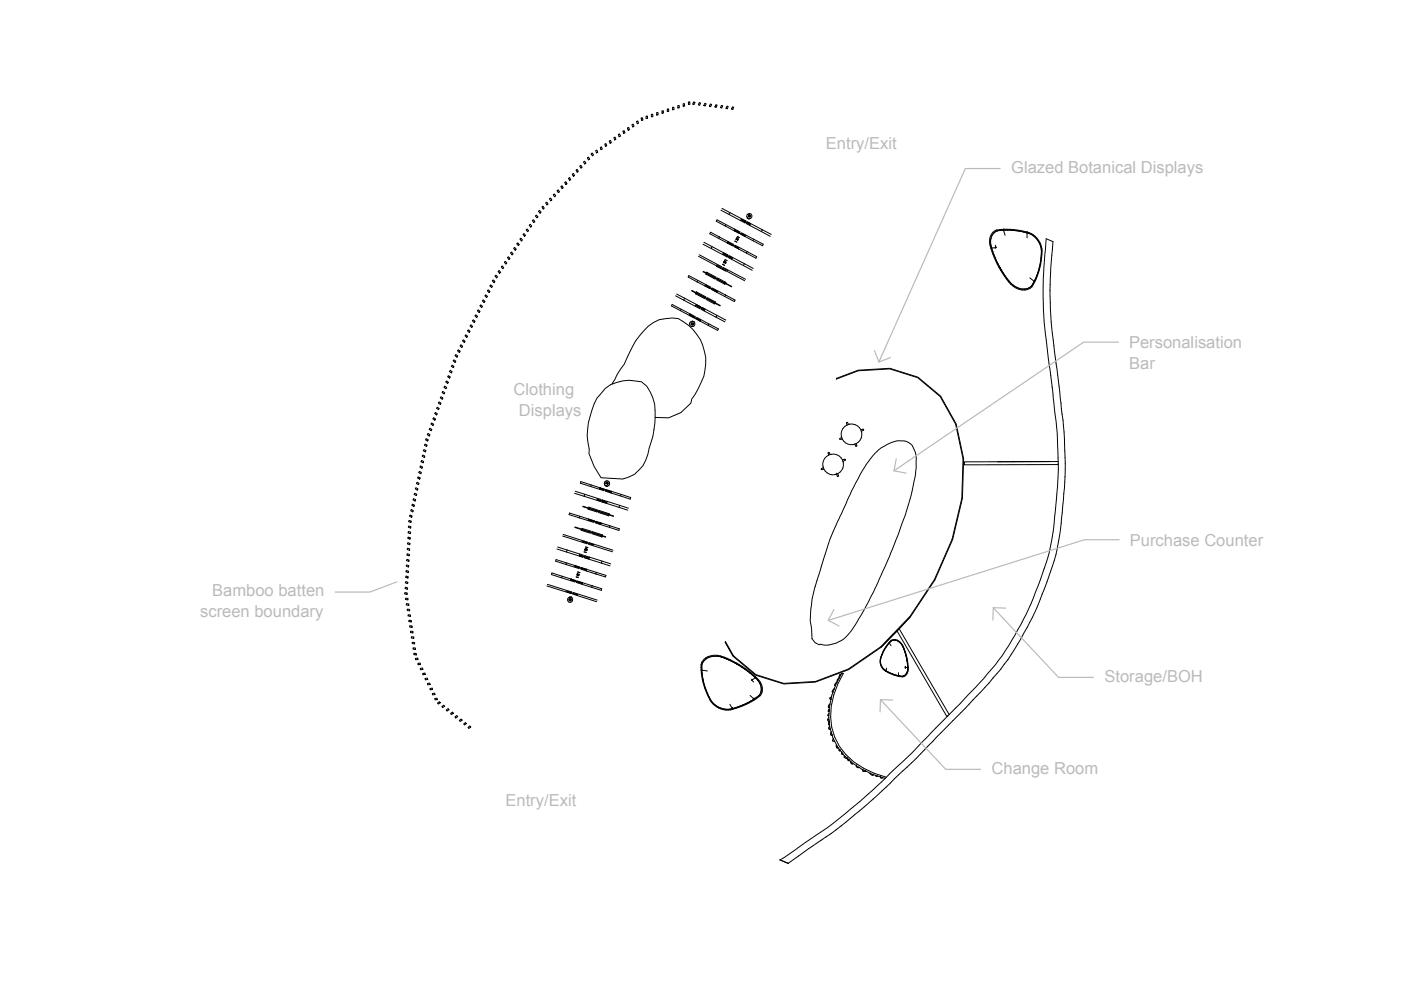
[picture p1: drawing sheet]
<svg xmlns="http://www.w3.org/2000/svg" width="297mm" height="210mm" viewBox="0 0 297 210" stroke-linecap="round" stroke-linejoin="round" font-family="sans-serif">
<defs><g id="words">
<g font-size="3.5" fill="#bababa">
<text x="175.1" y="31.6">Entry/Exit</text>
<text x="214.4" y="36.7">Glazed Botanical Displays</text>
<text x="239.4" y="73.8">Personalisation</text>
<text x="108.9" y="83.8">Clothing</text>
<text x="239.4" y="78.2">Bar</text>
<text x="110" y="88.2">Displays</text>
<text x="239.6" y="115.7">Purchase Counter</text>
<text x="42.4" y="130.8">screen boundary</text>
<text x="45" y="126.4">Bamboo batten</text>
<text x="234.2" y="144.6">Storage/BOH</text>
<text x="210.2" y="164">Change Room</text>
<text x="107.2" y="170.9">Entry/Exit</text>
</g>
</g></defs>
<!-- layer: 0 -->
<g fill="none" stroke="#000" stroke-width=".21">
<path d="M118.9 39.5l.3-.1 .2 .4-.2 .2zM119.7 38.7l.3-.2 .2 .5-.2 .1zM120.5 37.8l.3-.2 .2 .5-.2 .1zM121.3 36.9l.3-.1 .2 .4-.2 .2zM122.1 36.1l.3-.2 .2 .5-.2 .1zM122.9 35.2l.3-.2 .2 .5-.2 .1zM123.7 34.3l.3-.1 .2 .4-.2 .2zM124.5 33.5l.3-.2 .2 .4-.2 .2zM125.3 32.6l.3-.2 .2 .5-.2 .1zM126.3 31.9l.3-.1 .2 .5-.3 .1zM127.3 31.2l.2-.1 .2 .5-.3 .1zM128.2 30.6l.3-.2 .2 .5-.3 .1z"/>
<path d="M129.2 29.9l.2-.1 .2 .5-.2 .1zM130.1 29.2l.3-.1 .2 .5-.3 .1zM131.1 28.5l.3-.1 .2 .5-.3 .1zM132 27.8l.3-.1 .2 .5-.3 .1zM133 27.1l.3-.1 .2 .5-.3 .1zM134 26.4l.2-.1 .2 .5-.2 .1zM134.9 25.7l.3-.1 .2 .5-.3 .1zM135.9 25l.3-.1 .1 .5-.2 .1zM137 24.6h.3v.5h-.3zM138.1 24.2h.3v.6h-.3zM139.2 23.9h.3v.5h-.3zM140.3 23.5h.3l.1 .5h-.3z"/>
<path d="M141.5 23.1h.3v.5h-.3zM142.6 22.7h.3v.5l-.3 .1zM143.7 22.4h.3v.5h-.3zM144.8 22h.3v.5h-.2zM146 21.6h.2l.1 .5h-.3zM147.1 21.6l.3 .1-.2 .5-.3-.1zM148.3 21.7l.2 .2-.2 .4-.2-.1zM149.4 21.9l.3 .1-.2 .5-.3-.1zM150.6 22l.3 .1-.2 .5-.3-.1zM151.8 22.2l.2 .1-.1 .5-.3-.1zM153 22.3l.2 .1-.2 .5-.3-.1zM154.1 22.5l.3 .1-.2 .5-.3-.1z"/>
<path d="M155.3 22.6l.3 .1-.2 .5-.3-.1zM104.4 59.5l.2-.2 .4 .4-.3 .2zM104.9 58.5l.3-.2 .3 .4-.2 .2zM105.6 57.6l.2-.3 .4 .4-.3 .2zM106.3 56.6l.2-.2 .3 .4-.2 .2zM106.9 55.6l.2-.2 .4 .4-.2 .2zM107.6 54.6l.2-.2 .3 .4-.2 .2zM108.2 53.6l.3-.2 .3 .4-.2 .2zM108.9 52.6l.2-.1 .4 .3-.3 .3zM109.5 51.7l.3-.2 .3 .4-.2 .2zM110.2 50.7l.2-.2 .4 .4-.3 .2zM110.9 49.7l.2-.2 .3 .4-.2 .2z"/>
<path d="M111.5 48.7l.2-.2 .4 .4-.2 .2zM112.2 47.7l.2-.2 .3 .4-.2 .2zM112.8 46.8l.3-.2 .3 .4-.2 .2zM113.5 45.8l.2-.2 .4 .4-.3 .2zM114.2 44.8l.2-.2 .3 .4-.2 .2zM114.9 43.9l.2-.2 .3 .5-.2 .1zM115.7 43l.2-.2 .3 .5-.2 .1zM116.5 42.1l.2-.1 .3 .4-.2 .2zM117.3 41.3l.2-.2 .3 .5-.2 .1zM118.1 40.4l.2-.2 .3 .5-.2 .1zM147.8 59.8l-1.9-1.1 .2-.3 3.7 2M147.8 59.8l1.6 .8"/>
<path d="M147.9 59.4l-.1 .4M148.1 54.3l3.9 2.1M148.3 54l4.7 2.6M149 51.8l4.2 2.2M149.1 57.6l.6 .4M149.1 57.5l.7 .4M149.3 51.4l5.1 2.7M149.7 58.2l1.9 1M149.7 58v.1l.1-.1M149.7 58l2 1M149.8 57.9h.1M149.8 57.9l2 1"/>
<path d="M149.9 57.8l-.1 .1M149.9 57.8l2 1M151 52.3l-.2 .4M151.7 58.9l.1 .1M151.8 59h.1M151.8 59l.3 .2M151.9 59.3l1.7 .9M151.9 56.1l1.1 .6M152 56.4l.8 .5M152 56.4h.1M152 59.2l1.7 .9M152 56.4l.9 .5"/>
<path d="M152 59.1l1.7 .9M152 59.1h.1M152.1 59.1h.1M152.1 58.9l1.7 .9M152.4 50.6l-1.9-1 .2-.4 3.7 2M152.4 50.6l1.8 .9M152.5 50.2l-.1 .4M152.8 56.9l.4 .2M152.9 44.6l4.1 2.2M153.1 44.2l5.1 2.7M153.1 57h.1M153.1 57l.7 .5-.7-.4"/>
<path d="M153.2 57.1h.1M153.2 56l.4 .3M153.2 54l.2-.4 .9 .5M153.2 56l.4 .2M153.2 54l.9 .5M153.2 56.8l1.1 .6M153.3 56.7l4.8 2.5M153.5 55.8a.24 .24 0 0 1 .1-.4 .24 .24 0 0 1 .3 .2 .24 .24 0 0 1-.2 .3M153.5 55.7h.1M153.5 55.6h.1M153.6 55.6h.1M153.6 55.6h-.1"/>
<path d="M153.6 55.5v.1M153.6 55.5h.1M153.7 55.5l.1 .1M153.7 55l.4 .3M153.7 55.9h.1M153.7 47.9l-1.8-1 .1-.3 3.8 2M153.7 60l1.5 .7M153.7 47.9l1.9 1M153.8 55.6h.1M153.8 55.5v.1M153.8 55.5h.1M153.8 55.7h.1"/>
<path d="M153.8 55.6v.2M153.8 57.4h.1M153.8 59.8l-.1 .2M153.8 55.6v.1M153.8 55.7v.1M153.8 59.8l.2 .1M153.8 57.4l4.1 2.1M153.9 47.6l-.2 .3M154.1 54.5h.1M154.2 54.2l.4 .3M154.2 54.3l-.1 .2M154.2 51.5l.1 .1"/>
<path d="M154.2 54.2l-.8-.5-.1 .2 .9 .4M154.2 54.2h.1M154.3 51.5h.1M154.3 51.4h.1M154.3 54.1l-.1 .1M154.3 54.1h.1M154.3 51.6l1.1 .5M154.3 51.5v.1M154.3 51.5l1.1 .6M154.4 51.2l-.2 .3M154.4 51.2l1.1 .6M154.4 51.4l1 .6"/>
<path d="M154.4 54.6l.7 .4M154.4 51.4h.1M154.4 51.4l1.1 .6M154.5 54.4l.7 .4-.7-.4M154.6 54.4h.1M154.6 54.3l.7 .3-.2 .4M154.6 54.2l3.2 1.7M154.8 45.1l-.2 .4M155.1 55l2.5 1.3M155.3 52l.5 .2M155.6 52.3l.8 .4M155.6 52.2l.8 .4"/>
<path d="M155.7 48.9h.1M155.7 48.7v.3M155.8 52.2h.1M155.7 52.1l.9 .5M155.7 48.7l.1 .1M155.7 49l1.1 .5M155.7 48.9v.1M155.7 52.1l.8 .4M155.7 48.9l1.1 .6M155.8 48.6l-.1 .1M155.8 48.6l1.1 .6M155.8 52l2.6 1.3"/>
<path d="M155.8 51.1l.4 .3M155.8 48.8h-.1M155.8 48.8l1 .6M155.8 51.1l.4 .2M156 50.8a.24 .24 0 0 1 .2-.3 .24 .24 0 0 1 .3 .2 .24 .24 0 0 1-.2 .3M156.1 50.7h.1M156.2 50.6l-.1 .1M156.2 50.6h.1M156.3 50.6h.1M156.3 50.1l.4 .3M156.3 50.9h.1M156.4 50.6v.1"/>
<path d="M156.4 50.7v.1M156.4 50.7h.1M156.4 50.8l-.1 .1M156.4 52.7l.2 .1M156.4 52.6v.1M156.4 52.6l.2 .1M156.5 52.5l.1 .1v.2M156.5 52.5v.1M156.6 52.8l1.6 .9M156.7 49.4l.4 .2M157 49.6l.8 .5M157 49.6l.8 .4"/>
<path d="M157 46.8l.2-.4 .9 .5M157 46.8l.9 .5M157.1 49.5l.9 .5M157.1 49.6h.1M157.1 49.5l.8 .4M157.2 49.3l4.6 2.5-.1 .3-3.8-2M157.6 56.3l1.9 1M157.8 55.9l-.2 .4M157.8 55.9l1.9 1M157.8 50v.1M157.8 50l.2 .1M157.9 49.9l.1 .1-.1 .1h-.1"/>
<path d="M157.9 49.9h.1M158 47l.4 .3M158 47.1v.2M158.1 47l-1-.4 .9 .5M158.1 47h.1M158.1 46.9v.1M158.1 46.9h.1M158.2 47.4l.7 .4M158.3 47.2l.7 .3v.1l-.7-.3M158.4 47.2h.1M158.4 46.2l.4 .2M158.4 47l.7 .4-.2 .4"/>
<path d="M158.4 53.3l2 1.1-.1 .3-2.1-1M158.4 53.3l-.2 .4M158.4 46.2h.1M158.4 47l3.2 1.7M158.5 46.2l-.1-.6 .6-.3 .3 .1 .1 .3v.4l-.6 .3M158.5 46.2v.1M158.5 46.3h.1M158.6 46.3l.2 .1M158.7 45.9a.24 .24 0 0 1 .1-.3 .24 .24 0 0 1 .3 .1 .24 .24 0 0 1-.2 .3M158.7 45.8v.1M158.7 45.9h.1M158.8 45.7h.1"/>
<path d="M158.8 46.4h.1M158.8 45.7l-.1 .1M158.9 45.7l.1 .2M158.9 47.8l2.5 1.3M158.9 46h.1M159 45.8h.1M159 45.9h.1M159 45.9v.1M159.8 50.7l-.2 .3M161.4 49.1l1.9 1M161.6 48.7l-.2 .4M161.6 48.7l1.9 1"/>
<path d="M210 51v.5M210 51.5l.1 .5M210.1 52l.2 .6M210.2 52.6h.1M210.2 52.6l.1 .1M210.2 52.6h-.1M210.3 52.7l.4 1.3M210.3 52.6v.1M210.4 49.7l-.4 1.3M210.7 54l.6 1.3M211 52.5l-.7 .1M211 52l.2 .5"/>
<path d="M211.2 52.5h.1M211.2 52.5h-.2M211.3 55.3l.3 .6M211.4 48.9a2.46 2.46 0 0 0-1.4 2.1M211.4 48.9v.1M211.4 49l-.7 .4M211.6 55.9l.3 .7M211.9 56.6l.7 1.2zM211.9 48.9l-.5 .1M211.9 48.9h-.5M212.7 48.6a16 16 0 0 1 5 .6M212.7 48.6h-.4a2.44 2.44 0 0 0-2.4 3.3l.2 .7"/>
<path d="M212.7 48.6l.1 .2M212.8 48.8h1.9l2.4 .4M212.8 48.8h.1M212.8 48.8l-.9 .1M212.8 48.8l.3 1.1M213 58.4l.5 .6M213 58.4l-.4-.6 .4 .6M213.5 59a4.1 4.1 0 0 0 4.3 2.2 3.7 3.7 0 0 0 1.8-2.2M213.5 59a4.1 4.1 0 0 0 4.3 2.2l.9-.6M217.1 49.2l.6 .2M217.7 49.2a4.5 4.5 0 0 1 3.1 5.5 14.4 14.4 0 0 1-2 6.1 3.2 3.2 0 0 1-4.5-.5 20.8 20.8 0 0 1-4.2-7.7M217.7 49.4h.1"/>
<path d="M217.7 49.3l.5 .2M217.7 49.2v1.2M218.2 49.5l1.2 .8 .7 .7M218.2 49.5l.8 .5 1.1 1M218.2 49.5h.1M218.3 58.9l1 .8M219.3 59.7l-.6 .9M219.3 59.7l.1 .1M219.3 59.5v.2M219.6 59l-.3 .6M219.8 58.4l-.2 .6M220.1 51l.4 .9"/>
<path d="M220.1 51l.5 .9M220.4 56.6l-.4 1.2M220.4 56.6l-.6 1.8M220.5 51.9a8.9 8.9 0 0 1-.1 4.7M220.6 51.9a8.9 8.9 0 0 1-.2 4.7M95.1 79.6l.4 .3-.2 .3-.4-.3zM95.4 78.5l.5 .3-.2 .3-.4-.3zM95.8 77.4l.5 .3-.2 .2-.4-.3zM96.2 76.3l.5 .3-.2 .2-.4-.3zM96.6 75.2l.5 .3-.2 .2-.4-.3zM97.2 74.2l.4 .3-.2 .2-.4-.3zM97.7 73.1l.4 .3-.2 .3-.4-.4z"/>
<path d="M98.2 72l.4 .4-.2 .2-.3-.4zM98.8 71l.4 .3-.2 .3-.4-.4zM99.3 69.9l.4 .4-.2 .2-.4-.4zM99.8 68.9l.4 .3-.2 .2-.4-.3zM100.4 67.8l.3 .3-.2 .3-.4-.4zM100.7 67l.2-.3 .4 .4-.2 .2zM101.4 65.7l.4 .3-.2 .3-.4-.4zM101.9 64.6l.4 .4-.2 .2-.4-.4zM102.5 63.6l.3 .3-.2 .2-.3-.3zM103 62.5l.4 .4-.2 .2-.4-.4zM103.5 61.5l.4 .3-.2 .2-.4-.3zM103.8 60.6l.2-.2 .4 .3-.2 .3z"/>
<path d="M143.2 62.7l1.8 .9M143.5 62.3l5.1 2.7M144.2 65.9l-1.8-1 .1-.3 3.8 1.9M144.2 65.9l1.9 1M144.4 65.6l-.2 .3M145 63.6l3.3 1.8M145.2 63.2l-.2 .4M146.2 66.8v.1M146.2 66.7v.2M146.2 66.7h.1M146.2 66.9l1.1 .6M146.2 66.9h.1"/>
<path d="M146.2 66.7l.1 .1M146.2 66.9l1.1 .5M146.3 66.5l-.1 .2M146.3 66.5l1.1 .6M146.3 66.7v.1M146.3 66.7l1 .6-1-.5M146.6 68.7h.1M146.6 68.6h.1M146.6 68.7l.1 .1M146.6 61.7l.9 .4M146.7 68.8h.1M146.7 61.6l.9 .4"/>
<path d="M146.7 68.5h.1M146.7 68.5a.24 .24 0 0 0-.2 .3 .24 .24 0 0 0 .3 .1 .24 .24 0 0 0 .2-.3M146.8 68.1a.56 .56 0 0 0-.6 .7 .56 .56 0 0 0 .9 .3 .56 .56 0 0 0 0-.9M146.8 68.1l.2 .1M146.8 68.1l.4 .2-.4-.2M146.8 68.8h.1M146.9 68.8h-.1M146.9 68.8h.1M146.9 68.7v.1M146.9 68.7h.1M147.2 67.3l.4 .2M147.4 64.9l.2-.3 .9 .5"/>
<path d="M147.5 62.1v.2l.1-.1M147.5 62.1l.1 .1M147.5 62.3l1.9 1M147.5 67.6l.8 .4M147.5 67.5l.8 .5M147.6 67.5l.9 .4M147.6 62v.1M147.6 67.5h.1M147.6 62.2l1.9 1M147.6 67.4l.8 .4M147.6 62.1l2 1M147.7 67.3l4.6 2.4-.1 .3-3.8-1.9"/>
<path d="M147.7 61.9l-.1 .1M147.7 61.9l-.1 .2M147.7 61.9l2 1.1M148.3 65.4h.1M148.3 68h.1M148.4 65.2l.3 .2M148.4 67.8l.1 .1-.1 .2-.1-.1M148.4 67.8v.1M148.4 65.3l-.1 .1M148.4 65.2l-.9-.4 .9 .5M148.4 65.2h.1M148.5 65.1h.1"/>
<path d="M148.5 65.1l-.1 .1M148.6 65.6l3.2 1.7M148.7 65.3l.7 .5-.7-.4M148.7 65.4h.1M148.8 65.4h.1M148.8 65.4h-.1M148.8 65.2l.7 .4-.2 .3M148.8 65.2l3.2 1.7M149.4 60.6l.3 .1M149.4 63.1l.5 .2M149.5 63.1h.1M149.5 60.4l-.1 .2"/>
<path d="M149.7 60.7l.9 .5M149.7 63.5l1.7 .9M149.7 60.6l1 .5M149.7 60.6v.1M149.8 63.3l1.7 .9M149.8 60.4l-.1 .2M149.8 60.4l.9 .5M149.8 63.2l1.7 .9M149.9 63.3h.1M149.9 63.1l1.7 .9M150.3 68.7l-.2 .3M150.5 61.1l.4 .2"/>
<path d="M150.8 61.3l.8 .5M150.9 61.2l1.1 .6M150.9 61.3h.1M150.9 61.2l.9 .5M151 61.1l2.8 1.5M151.4 64.4l.1 .1M151.5 64.2l-.1 .2M151.5 64.2l1.2 .7M151.5 64.1l1.2 .7M151.6 61.8h.2M151.6 64l-.1 .1M151.6 64l.2 .1"/>
<path d="M151.6 61.7v.1M151.6 61.7l.2 .1M151.7 61.6h.1M151.7 61.8l.3 .2M151.8 61.8l.2 .1M151.8 67.3l1.9 .9M151.8 61.7v.1M151.8 61.7l.3 .1-.1 .1M152 62l3.7 1.9 .2-.3-2.1-1M152 61.9v.1M152 66.9l-.2 .4M152 66.9l1.9 1"/>
<path d="M153.6 60.2l.1 .1M153.7 60.1l-.1 .1M153.7 60.1l1.4 .7M153.8 62.6l-.1 .3M218.7 60.6h.1M88.9 99.9l.5 .3-.2 .2-.4-.2zM89.1 98.8l.5 .2-.1 .3-.5-.3zM89.4 97.6l.4 .3-.1 .2-.5-.2zM89.6 96.5l.5 .2-.2 .3-.4-.3zM89.9 95.3l.4 .3-.1 .2-.5-.2zM90.1 94.2l.5 .2-.2 .3-.4-.3zM90.4 93l.4 .2-.1 .3-.5-.2z"/>
<path d="M90.7 91.9l.5 .3-.2 .2-.4-.3zM91.2 90.8l.4 .3-.2 .2-.4-.3zM91.5 89.7l.5 .3-.2 .2-.4-.3zM91.9 88.5l.5 .3-.2 .3-.4-.3zM92.3 87.4l.4 .3-.1 .3-.5-.3zM92.7 86.3l.4 .3-.1 .3-.5-.3zM93.1 85.2l.4 .3-.1 .3-.5-.3zM93.5 84.1l.4 .3-.1 .2-.5-.3zM93.9 83l.4 .3-.2 .2-.4-.3zM94.3 81.9l.4 .3-.2 .2-.4-.3zM94.7 80.8l.4 .3-.2 .2-.4-.3zM128.3 82.3a8.9 8.9 0 0 1 7.7-1.4l1.1 1a10.3 10.3 0 0 1 1.7 7.9 33.4 33.4 0 0 1-2.5 8.9 6.3 6.3 0 0 1-4.3 2.9l-4.6-.3-1.5-2.4-1-2.8v-.8a15.2 15.2 0 0 1 1.7-10.9z"/>
<path d="M129.8 81.4l1.1-2 1.5-2.2 .5-1.3a16 16 0 0 1 5.6-7.5 8.9 8.9 0 0 1 5.3-.9 10.3 10.3 0 0 1 4.3 14.7l-1.4 2.4-.2 .9-2.2 2-2.5 1.1-2.9-.1M174.6 99.1l-.5 .4 .6-.1M176 96.4l-.4-.5 .1 .6M177.4 80.2l4.5-1.7 6.8-.4 5.9 1.9 4.8 4 3.3 5.9 1.6 7.4-.2 8.3-2.1 8.8-3.8 8.6-5.2 7.8-6.2 6.4-6.9 4.8-7 2.6-6.7 .4-6-1.8-4.8-4.1-1.7-2.9 .1-.2 1.7 3 4.8 4 5.9 1.9 6.7-.4 7-2.7 6.8-4.7 6.2-6.4 5.2-7.8 3.8-8.6 2-8.7 .3-8.3-1.6-7.4-3.3-5.8-4.7-4-5.9-1.9-6.7 .4-4.7 1.8zM178.5 92.8l-.5 .3h.6M178.6 97.5h.6l-.5 .3M179.9 90l-.4-.5 .1 .6M181.2 94.1v.1M181.5 94.1l.1 .5-.4-.4M182.5 91.1h.6l-.5 .3M185.4 96.2a9.3 9.3 0 0 1 5.3-2.7 2.95 2.95 0 0 1 3.4 2.5 22.8 22.8 0 0 1-1 9.2 121 121 0 0 1-12.2 28 6.8 6.8 0 0 1-6.5 3.5l-.4-.1-.3 .1-.9-.4-.6-.9-.1-2.1a17.6 17.6 0 0 1 .2-6.9l.9-3.3a81.7 81.7 0 0 1 5-13.7 68.1 68.1 0 0 1 6.4-12.2zM222.6 97.9h-11.1"/>
<path d="M224.4 97.9h-19.9v.7l19.9-.1M86.2 119.8l.5 .1-.1 .3-.5-.2zM86.3 118.6l.5 .2-.1 .2-.5-.1zM86.3 117.4l.5 .2-.1 .2-.5-.1zM86.4 116.2l.5 .2-.1 .3-.5-.2zM86.5 115l.5 .2-.1 .3-.5-.2zM86.5 113.9l.5 .1-.1 .3-.5-.2zM86.6 112.7l.5 .1-.1 .3-.5-.1zM86.7 111.5l.5 .2-.2 .3-.4-.2zM86.7 110.3l.5 .2-.1 .3-.5-.2zM87 109.2l.4 .2-.1 .3-.5-.3zM87.2 108l.5 .3-.2 .2-.4-.2z"/>
<path d="M87.4 106.9l.5 .2-.1 .3-.5-.3zM87.7 105.7l.4 .2-.1 .3-.4-.2zM87.9 104.6l.5 .2-.1 .3-.5-.3zM88.2 103.4l.4 .2-.1 .3-.5-.2zM88.4 102.2l.5 .3-.2 .3-.4-.3zM88.7 101.1l.4 .2-.1 .3-.5-.2zM118.1 116.4l2 .6M118.2 116l2 .6M119.3 113.7l5.2 1.6M119.4 113.3l5.2 1.7M120 119.7l2.8 .9M120.1 119.3l-2.2-.7-.1 .4 2.2 .7"/>
<path d="M120.1 119.3l-.1 .4M120.1 119.3l1.8 .6M120.1 117l3.5 1.1M120.2 116.6l-.1 .4M120.2 116.6l2.7 .9M121.8 104.6l2.1 .6M121.9 111.8l3.4 1.1M121.9 111.7l1.5 .5M121.9 119.9v.2h.1M121.9 119.9l.1 .1M121.9 120h.1M122 104.2l2 .6"/>
<path d="M122.8 109.8l-2.1-.7 .1-.3 4 1.3M122.8 109.8l3.1 1M122.9 109.5l-.1 .3M122.9 117.5l-.1 .4 .8 .2M122.9 117.5l.8 .2M123.2 112.4l.1 .1M123.3 112.5l1.9 .6M123.3 112l.2 .1M123.4 114.8l.4 .1M123.4 112.3l-.1 .2M123.4 112.2l1.9 .6M123.5 112.1l-.1 .1"/>
<path d="M123.5 112.1l1.8 .5M123.5 117.9h.1M123.5 117.9l.5 .2M123.5 107.4l3.2 1M123.6 107.3l1.2 .4M123.7 117.9l-.8-.2 .7 .3M123.8 114.9l.8 .1M123.8 114.9l.7 .3M123.8 114.9h.1M123.8 117l.5 .1-.5-.1M123.9 118.2l5.4 1.8M123.9 105.2l3.4 1.1"/>
<path d="M123.9 118.2h.1M123.9 118.1h.1M123.9 118.1v.1M123.9 118l1 .4-1-.3M124 117.8h.1M124 104.8l3.5 1.1M124 117.8v.2M124 104.8l-.1 .4M124 117.8l1 .3M124.1 116.5v.1M124.1 116.6h.1M124.1 116.5h.1"/>
<path d="M124.1 116.6l.1 .1M124.1 116.3h.1M124.1 116.3a.24 .24 0 0 0-.1 .4 .24 .24 0 0 0 .3 .1 .24 .24 0 0 0 .1-.4M124.2 116.7h.1M124.3 116.7h.1M124.3 116.6h.1M124.4 116.6l-.1 .1M124.4 116.6h.1M124.4 116.5v.1M124.4 116.5h.1M124.4 115.1h.1M124.4 115.1l.5 .1"/>
<path d="M124.6 108h.2M124.6 116.1l-.4-.1 .4 .1M124.7 110.2l.3 .1M124.7 115.4l5.2 1.6M124.8 110.1l-.1 .1M124.8 110.1l.2 .1M124.8 107.5l.1 .1M124.8 108l1.8 .6M124.8 110.1h.1M124.8 110.1h.2M124.8 107.8v.2M124.8 115.2l1 .3"/>
<path d="M124.8 115.1l1 .4M124.8 107.7l1.9 .6M124.9 115l5.1 1.7M124.9 107.6l-.1 .1M124.9 107.6l1.9 .5M125 110.3l1 .3M125 118.1l4.5 1.5M125 110.3h.1M125 118.1l-.2 .4-.9-.3M125 110.2v.1M125 110.2h.1M125.1 110.3h.1"/>
<path d="M125.1 110.2l.9 .3M125.2 112.8h.1M125.2 112.8l.4 .2M125.2 110.2h-.2M125.2 110.2h-.1M125.2 110.2l.8 .2M125.3 102.8l-.1 .4M125.5 113.1l2 .7M125.5 113l2.1 .7M125.5 112.9h.1M125.5 112.9l2.1 .6M125.6 113h.1"/>
<path d="M125.6 112.7l2.1 .7M125.8 115.5l.1 .1M125.9 110.5h.1M125.9 110.5l.5 .2M126.2 110.9l1 .3M126.2 110.7l1 .3M126.3 110.6l1 .3M126.3 110.5l1 .3M126.6 108.4h.1M126.6 108.3l.4 .2M126.7 105.7l-.1 .4 .7 .2M126.9 108.7l2.1 .6"/>
<path d="M126.9 108.4h.1M126.9 108.5l2.1 .7M127 108.4l2.1 .7M127 108.5h.1M127 108.2l2.1 .7M127.1 103.6l1 .3M127.2 103.4l-4-1.3-.2 .4 5 1.5M127.2 103.4l.1 .1M127.2 111.2l4 1.3 .1-.4-2-.6M127.2 103.6l.9 .3M127.3 103.6h-.1M127.3 106.1h.1"/>
<path d="M127.3 110.8l-.1 .4M127.3 103.5l.9 .3M127.3 110.8l.2 .1M127.3 103.4h-.1v.2M127.3 103.4v.1M127.3 103.4l.9 .3M127.3 106.1l.5 .1M127.4 106.1l-.8-.2 .8 .3M127.5 110.9v.2M127.5 110.9l1.8 .6M127.6 113.7h.1M127.6 106.4l5.5 1.8"/>
<path d="M127.6 113.7l-.1 .1M127.6 106.4h.1M127.6 113.5l.1-.1v.2M127.6 113.5l.1 .1M127.6 119l-.1 .4M127.6 106.3h.1M127.7 113.7l-.2 .1M127.7 106.3l-.1 .1M127.7 113.7l.7 .2M127.7 113.6l.7 .2M127.7 106h.1M127.7 106v.2l1 .3-1-.2"/>
<path d="M127.7 106l3.7 1.2M128 103.8h.1M128 103.8l.5 .1M128.3 102.9l.5 .2zM128.3 102.9a.57 .57 0 0 1 0-.9 .57 .57 0 0 1 .9 .3 .57 .57 0 0 1-.5 .7M128.3 102.9l.1 .1M128.3 104.1l1.3 .4M128.4 104l1.1 .4M128.4 103.9l1.1 .4M128.4 103.9l1.1 .3M128.4 103.8l1.2 .3M128.5 102.6a.24 .24 0 0 1 .1-.3 .24 .24 0 0 1 .3 .1 .24 .24 0 0 1-.1 .3"/>
<path d="M128.5 102.6h.1M128.5 103h.1M128.5 102.5h.1M128.6 102.5h.1M128.6 102.4v.1M128.6 102.4h.1M128.7 102.3h.1M128.7 106.3l-.1 .4-1-.3M128.7 102.4l.1 .1M128.7 102.3l.1 .1M128.8 102.4h.1M128.8 102.7h.1"/>
<path d="M128.8 102.5h.1M128.8 102.5v.1M128.8 102.4v.1M129 109.2v.1M129 109.2h.1M129.1 109.1v-.2v.2M129.1 109.1h.1M129.1 109.2l-.1 .1M129.1 109.2l1 .3M129.1 109.1l1 .3M129.3 111.5l-.1 .3M129.5 104.4h.1"/>
<path d="M129.5 104.3v.1M129.5 104.3h.1M129.5 104.2h.1M129.6 104.1v.3M129.6 104.5l4 1.3 .1-.3-2-.7M129.6 104.1l-.1 .1M129.6 104.4v.1M129.7 104.2l2 .6M131.4 107.2l-.2 .4M131.4 107.2l1.8 .5M131.7 104.8l-.1 .4M177.3 100.5h.1"/>
<path d="M177.6 100.4l.1 .6-.4-.5M85.8 125.7h.5v.3l-.5-.1zM86 124.5l.5 .2-.2 .2-.4-.1zM86 126.8l.5 .1v.3l-.5-.1zM86 123.3l.5 .2-.1 .2-.5-.1zM86.1 122.1l.5 .2-.1 .3-.5-.2zM86.2 121l.4 .1-.1 .3-.5-.2zM86.2 128h.5v.3h-.6zM86.3 129.1l.6 .1-.1 .3-.5-.1zM86.5 130.3l.5 .1v.3l-.5-.1zM86.7 131.5l.5 .1v.3l-.5-.1zM86.9 132.7h.5v.3h-.5z"/>
<path d="M87.1 133.8l.5 .1-.1 .3-.5-.1zM87.2 135l.5 .1v.2h-.5zM87.4 136.2h.5v.3l-.5-.1zM87.6 137.3l.5 .1v.3l-.5-.1zM87.8 138.5l.5 .1v.3l-.6-.1zM88.1 139.6l.5-.1v.3l-.5 .1zM116 124.2l5.1 1.7M116.1 123.9l5.1 1.6M119.2 122.2l-.1 .3M120 125.4l.5 .1M120.7 127.1l.1 .2M120.7 127.1h.1"/>
<path d="M120.7 127.1v.1M120.8 127a.24 .24 0 0 0-.1 .3 .24 .24 0 0 0 .3 .1 .24 .24 0 0 0 .1-.4M120.8 127l-.1 .1M120.8 127.2v.1M120.8 126.9v.1M120.8 127.3h.1M120.9 126.6l-.4 .1-.2 .3 .2 .6h.7l.2-.6-.2-.3M120.9 126.6l.3 .1M121 127.3h.1M121 127.1h.1M121 127.2h.1M121 122.9l1 .3-.9-.2"/>
<path d="M121 127.2v.1M121 127.2l-.1 .1M121 122.8l-4-1.3-.1 .3 5 1.6M121 122.8h.1M121.1 127h.1M121.1 125.7h.1M121.1 125.7l.4 .1M121.1 122.9v.1M121.1 126.7h.1M121.1 122.8l.9 .3M121.2 125.7h.1M121.2 122.8h-.2v.1l.1 .1"/>
<path d="M121.2 122.8h-.1M121.2 125.7l-.8-.2 .8 .3M121.4 125.9l5.1 1.7M121.4 125.8l1 .3M121.5 125.7l.9 .4M121.5 125.6l5.1 1.6M121.9 120.1l1 .3M121.9 123.2h.1M121.9 123.1l.5 .2M122 120.1l.9 .3M122 120.1h.1M122 120l.9 .2"/>
<path d="M122.1 126l.3 .1M122.2 122.3l.4 .2M122.2 123.5l1.2 .4M122.2 123.3l1.2 .4M122.3 123.2l1.1 .4M122.3 123.2l1.1 .3M122.4 121.8v.1M122.4 121.9h.1M122.4 121.8h.1M122.4 121.9l.1 .1M122.4 126.1h.1M122.5 121.8h.1"/>
<path d="M122.5 121.7a.24 .24 0 0 0-.2 .3 .24 .24 0 0 0 .4 .1 .24 .24 0 0 0 .1-.3M122.5 122h.1M122.6 122h.1M122.7 121.9l-.1 .1M122.7 121.9h.1M122.8 121.7v.1M122.8 120.3h.1M122.8 120.3l.5 .1M122.9 121.4l-.4-.1 .4 .1M123.1 120.7l1.2 .4M123.1 120.5l1.2 .4M123.2 120.5l1.1 .3"/>
<path d="M123.2 120.4l1.1 .3M123.2 120.3l1.1 .4M123.4 123.7h.1M123.4 123.6h.1M123.4 123.5l.1 .2M123.4 123.5v.1M123.5 123.7l-.1 .2M123.5 123.6l4.1 1.2-.1 .4-4.1-1.3M124.3 120.9h.1M124.3 120.8v.1M124.3 120.8h.1M124.3 120.7h.1"/>
<path d="M124.4 120.9l-.1 .2M124.4 120.7l4.1 1.3-.1 .3-4.1-1.2M124.4 120.7v.2M125.5 124.2l-.1 .3M126.4 121.4l-.1 .3M153.5 139.5l2 .9 1.8 1.1-1.8-1.1zM186.7 139.9l.1 1.1zM187 138.9l-.3 1zM187.5 137.8l-.5 1.1zM188.5 136.4l-1 1.4M188.5 136.4l-1 1.5M188.5 136.3h.1"/>
<path d="M188.5 136.3v.1M188.5 136.3l.4 .6M189 135.9h.1M189 135.9l-.5 .4M189.9 135.7a1.28 1.28 0 0 0-1.4 .7M189.9 135.7l-.9 .2M189.9 135.7l.6 .3 .6 .5 .5 1.1-.5-1.1-.6-.5zM190.2 133.8l10.6 18.1 .1-.1M190.7 133.3l10.5 18.2M191.6 137.6l.5 1.5zM192.2 139.5l-.1-.4 .1 .4M192.2 139.5l.1 .4-.1-.4"/>
<path d="M192.3 139.9l.1 .8zM193 130.8l-6.2 6.4M88.6 140.7l.5-.1v.3l-.5 .1zM89.1 141.7l.5-.1v.3l-.5 .1zM89.6 142.8l.5-.1 .1 .3-.6 .1zM90.1 143.9l.5-.1 .1 .2-.5 .2zM90.6 144.9l.5-.1 .1 .3-.5 .1zM91.2 146l.5-.1v.3l-.5 .1zM91.7 147.1l.5-.1v.2l-.5 .1zM92.2 148.1l.5-.1v.3l-.5 .1zM92.8 149.1l.4-.3 .2 .2-.5 .3zM93.7 149.8l.4-.3 .2 .2-.5 .3z"/>
<path d="M94.6 150.5l.4-.3 .2 .3-.4 .3zM95.5 151.3l.4-.3 .2 .2-.4 .3zM96.4 152l.5-.3 .1 .2-.4 .4zM97.4 152.7l.4-.3 .2 .3-.5 .3zM98.3 153.5l.4-.3 .2 .2-.4 .3zM99.2 154.2l.4-.3 .2 .3-.4 .3zM148.6 142.1h.2M148.8 141h.1M148.8 142.2l.3 1.8M148.8 142.1h.1M148.8 141a3.1 3.1 0 0 1 4-1.7l.7 .2a3.5 3.5 0 0 0-4.5 1l-.2 .5v1.1M148.8 141v1.1"/>
<path d="M148.8 142.2l.1 1.2M148.8 142.1v.1M148.8 142.1l1.2 .2M149 144l.8 2.5M149.1 144l.7 2.5M149.8 146.5l.3 .6M150 147.1l.9 1.6M150.1 147.1l.8 1.6M150.9 148.7l1.5 1.3M150.9 148.7l.7 .7 .8 .6M152.4 150l1.4 .4h1M152.4 150l1 .3 .9 .1"/>
<path d="M154.7 149.3l.6 .9M154.8 150.4h.1M155.3 150.2h.1M155.3 150.2l-.5 .2M155.3 150.2l.1 .2M156 150l-.7 .2M156 150.1l-.7 .1M157.1 149.6l1.6-.7zM157.1 149.6l-1.1 .5M157.3 141.5l1.2 .8M158.5 142.3l1.1 .9M159 147.5l1 .9"/>
<path d="M159.2 148.7l-.5 .2 .5-.2M159.4 144.2h.1M159.4 144.2l.4 .4M159.6 144.1l-.2 .1M159.6 143.2l1 .9M159.6 143.2l.5 .4M159.6 148.4l.3-.2-.2 .2M159.7 148.4l-.5 .3M159.9 148.2h.1M160 148.4a16.5 16.5 0 0 1-4.6 2M160.1 148.1l-.2 .1 .2-.1M160.2 143.7l.4 .4"/>
<path d="M160.2 143.7l-.6 .4M160.2 143.7h.1M160.3 143.6a2.63 2.63 0 0 1 .5 4.2l-.8 .6M160.3 143.6a19.3 19.3 0 0 0-8.2-4.7 2.76 2.76 0 0 0-3.5 3.2 14.3 14.3 0 0 0 2.5 7.1 4.3 4.3 0 0 0 4.3 1.2M160.3 143.6l-.1 .1M160.6 144.1h.1M160.9 144.5l-.3-.4 .5 .9M161 147.4l-.9 .7M161 147.4h.1M161.1 145l.3 .8M161.3 146.7l-.3 .7M161.4 146.7l-.4 .7"/>
<path d="M161.4 145.8v.9M161.4 146.2l-.1 .5M175.5 152.5l.1 .5h.2M175.5 152.5h.3M175.5 152.5h.1M175.7 151.8l.1 .7M175.8 151.3l-.3 .4 .2 .1M175.8 151.3l-.1 .5M175.8 152.5v.5M175.8 153h.1M175.8 150.8h.1M175.8 153v.2"/>
<path d="M175.8 150.8v.5M175.8 150.5l-.2 .3h.2M175.8 150.5v.3M175.8 153.2h-.1v.5l.2-.1M175.8 153.2h.1M175.8 150v.5M175.8 153.2l.1 .4M175.9 153.6v.4M175.9 154h.1M175.9 154l-.2 .4 .1 .3 .2-.2M175.9 154l.1 .5M176 149.3a.47 .47 0 0 0-.3 .7h.1"/>
<path d="M176 149.3l-.2 .7M176 154.5l.2 .8M176.2 148.3h.1M176.2 155.3h.1M176.2 155.3l-.1 .5 .3 .1M176.2 155.3l.2 .6M176.3 147.7l-.4 .5 .3 .1M176.3 147.7h.1M176.3 147.7l-.3 1.6M176.4 155.9h.1M176.4 155.9l.3 .8M176.6 146.8l-.3 .9"/>
<path d="M176.7 156.7l-.1 .4 .4 .1M176.7 156.7l1 1.8M176.9 146.1l-.4 .5 .1 .2M176.9 146.1h.1M176.9 146.1l-.3 .7M177.2 145.3l-.3 .8M177.4 158a.33 .33 0 0 0-.1 .4 .33 .33 0 0 0 .4 .1M177.4 144.7h.1M177.4 144.7l-.5 .6h.3M177.4 144.7l-.2 .6M177.7 158.5l.3 .4M177.9 143.8l-.5 .9"/>
<path d="M177.9 158.9h.1M177.9 158.9l.1 .3h.2M177.9 143.8l-.4 .4 .2 .1M178 158.9l.2 .3M178 143.6l-.1 .2M178.1 143l-.2 .5 .1 .1M178.1 143h.1M178.2 143l.1 .1M178.2 159.2h.1M178.2 159.2l.3 .3M178.3 143.1l.1-.3h.4a15.1 15.1 0 0 0-1.8 13.5 15.2 15.2 0 0 0 10.9 8.5M178.3 143.1l-.3 .5"/>
<path d="M178.5 159.6v.3h.2M178.5 159.5h.1M178.5 159.5l.2 .4M178.7 159.9l.5 .5M186.8 141l.8 1.1zM187.6 142.1h.1M187.8 142.2l-.2-.1 .2 .1M187.8 142.2h.1M187.8 142.2v.1M187.9 142.3l.6 .3zM188 141.7l-.2 .5M188.5 142.6l.3 .1-.3-.1"/>
<path d="M188.8 142.7l.3 .2-.3-.2M189.1 142.9l1 .3zM190.1 143.2l.6 .1M190.1 143.2l.4 .1M190.5 142.6v.7M190.5 143.3h.1M190.5 143.3h.2M190.5 143.3v.1M190.7 143.3l.6 .1 .6-.3-.6 .3zM191.3 143.4h.1M191.9 141.5h.1M191.9 141.5v.3"/>
<path d="M192 141.5h.1M192.1 141.5l.4 .1M192.4 140.7v.4v-.4M192.4 142.2l.1-.3-.1 .3M192.4 142.2l-.5 .9 .4-.6M192.5 141.5l-.1-.4 .1 .4M192.5 141.6h.1M192.5 141.9h.1M192.5 141.5v.4M192.6 141.6a1.53 1.53 0 0 1-.5 1.6 1.53 1.53 0 0 1-1.7 .2l-1.3-.4-1.3-.7M192.6 141.6l-.2-1.7a8.5 8.5 0 0 0-1.6-3.8 1.57 1.57 0 0 0-2.6 .5l-.8 1.2a3.8 3.8 0 0 0-.6 3.5l.6 .7 .4 .3M179 160.5l.4 .3h.2"/>
<path d="M179 160.5h.1M179.2 160.4l.6 .5M179.2 160.4l-.2 .1M179.6 160.7h.1M179.8 160.9l-.2 .1 .3 .3 .2-.1M179.8 160.9h.1M179.8 160.9l.3 .3M180.1 161.2h.1M180.1 161.2l.3 .3M180.4 161.5h.1M180.4 161.5l.5 .4M180.4 161.5l.1 .4"/>
<path d="M180.5 161.9h.1M180.9 161.9h-.4M180.9 161.9l.7 .4M181.6 162.3l.1 .4h.5M181.6 162.3h.1M181.6 162.3l.6 .4M182.2 162.7l.8 .5M183 163.2l.1 .4 .4-.1M183 163.2l.5 .3M183.5 163.5h.1M183.5 163.5l1 .4M184.5 163.9l.4 .5"/>
<path d="M184.5 163.9l.7 .3M184.9 164.4h.1M185.2 164.2l-.3 .2M185.2 164.2l.5 .2M185.7 164.4l.2 .2 .2-.1M185.7 164.4l.4 .1M186.1 164.5l.6 .2M186.7 164.7h.1M186.7 164.7l.1 .3 .3-.1M186.7 164.7l.4 .2M187.1 164.9l.6 .1M165.4 182.3h.1"/>
<path d="M165.4 182.3l5.3-3.6a122.8 122.8 0 0 0 19.7-16.3l2.8-2.6 2.6-2.7a255.9 255.9 0 0 0 15.2-16.1 71.7 71.7 0 0 0 11.1-22.6 85.9 85.9 0 0 0 2.2-16.3 112.1 112.1 0 0 0-1.1-18.8l-.4-3.6a105.1 105.1 0 0 1-1.5-21.9l.5-7.2 1.5 .6a93.9 93.9 0 0 0 .8 27.1l.7 6a95.4 95.4 0 0 1 .2 26.7 51.5 51.5 0 0 1-4.4 16 60.1 60.1 0 0 1-14.3 21.4l-5.2 5.4a276.3 276.3 0 0 1-18.9 18.1 85.2 85.2 0 0 1-10.7 8l-4.4 3.1M165.4 182.3l1.7 .7"/>
<circle cx="176.6" cy="98.5" r="2.19"/>
<circle cx="180.5" cy="92.1" r="2.19"/>
</g>
<!-- layer: TEXT -->
<path d="M185.4 74.3l.9 2.5 2.5-1M187.8 73.4l-1.5 3.4M190 97.3l-.5 2.5 2.6 .5M192.6 97.8l-3.1 2M84.2 123.4l-5.7 2.1h-7.4M176.8 129.2l-1.2 2.3 2.3 1.2M179.1 130.4l-3.5 1.1M210.6 128.8l2.5 2.8M213.2 128.9l-2.6-.1-.1 2.7M186.7 148.3l2.5 2.7M189.3 148.4l-2.6-.1-.1 2.6" fill="none" stroke="#bababa" stroke-width=".25"/>
<!-- layer: 0 -->
<path d="M212.1 35.7h-7.4l-16.9 37.7M237.1 72.5h-7.3l-37.2 25.3M237.3 114.4h-7.4l-50.8 16M213.1 131.6l11.3 12h7.4M189.2 151l11.3 12.1h7.4" fill="none" stroke="#bababa" stroke-width=".25"/>
<use href="#words"/>
</svg>
